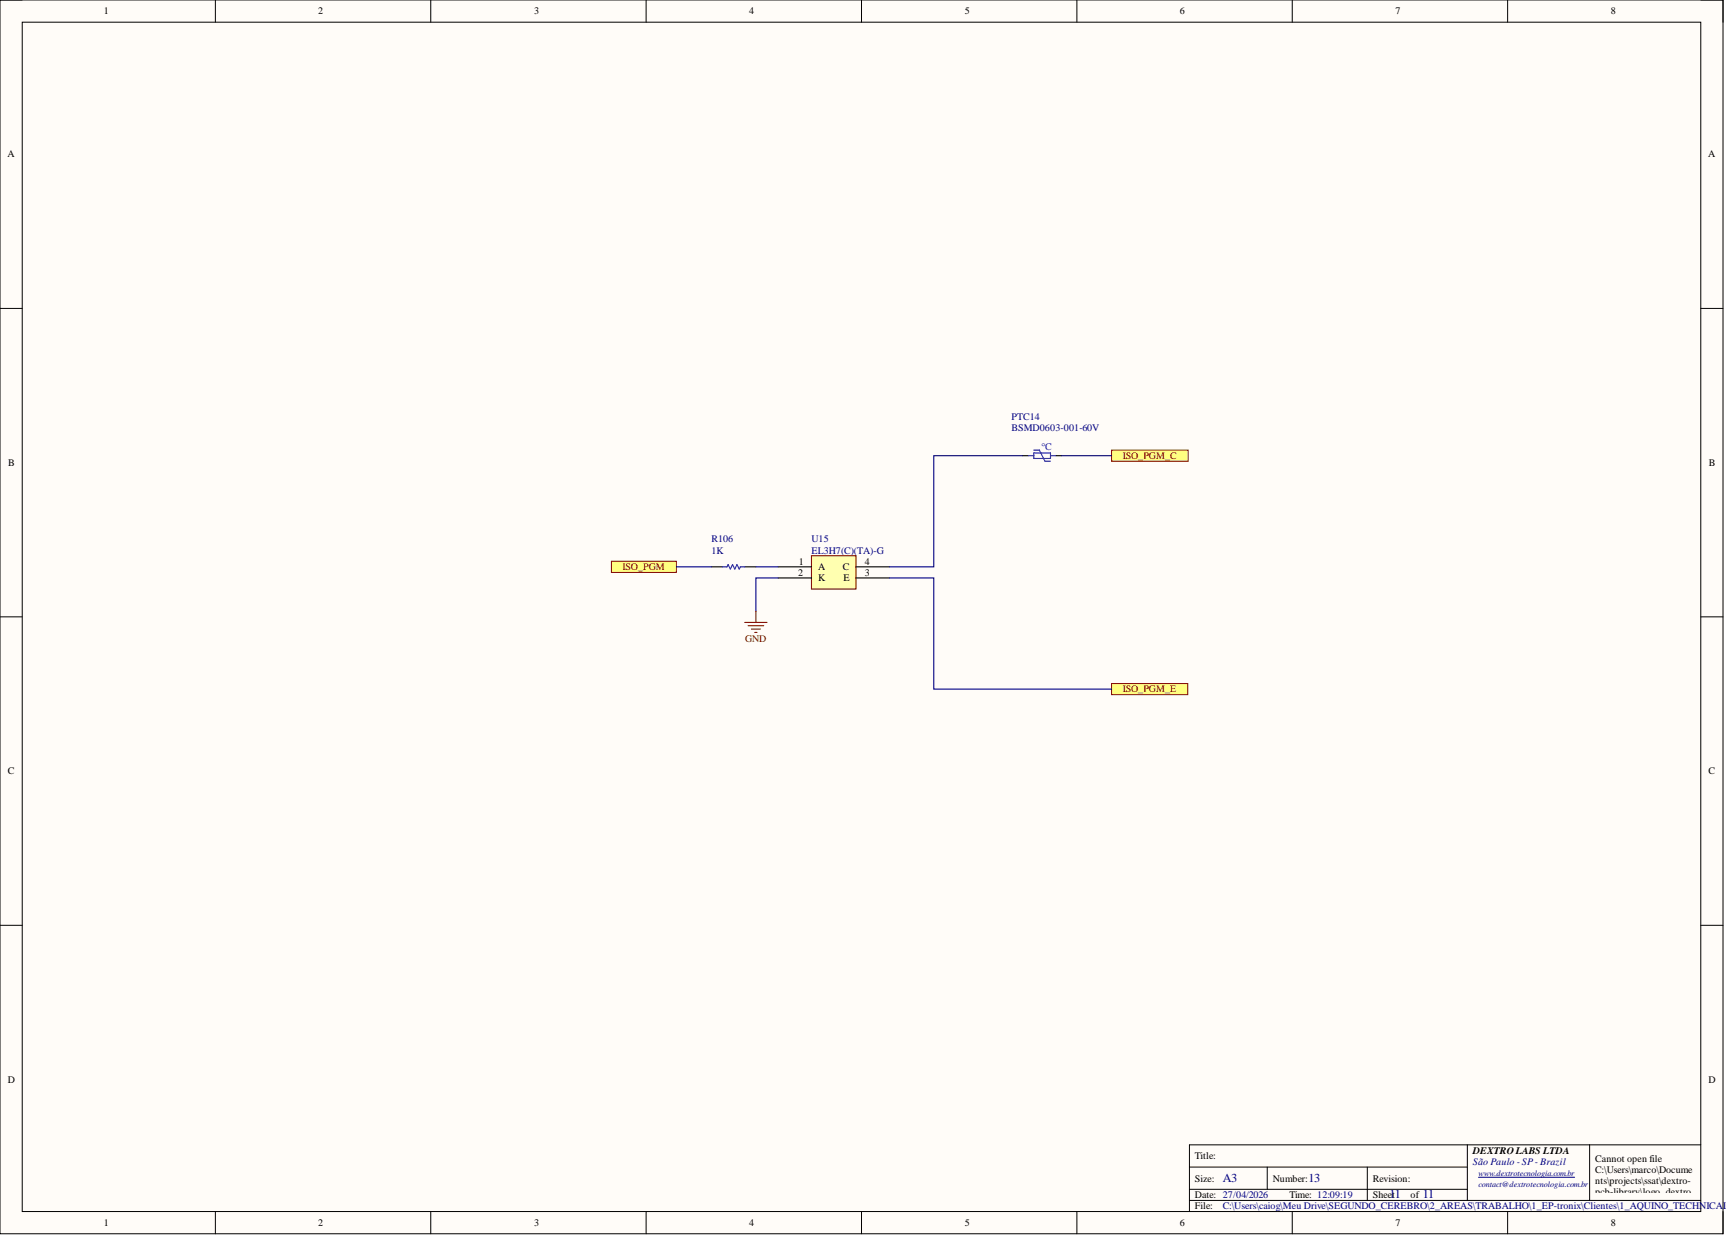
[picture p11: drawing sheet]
<svg xmlns="http://www.w3.org/2000/svg" width="393mm" height="282mm" viewBox="0 0 393 282" stroke-linecap="round" stroke-linejoin="round" font-family="sans-serif">
<defs><g id="words">
<g font-size="2.8" fill="#000080">
<text x="278.7" y="269.4">A3</text>
<text x="298.2" y="269.4">13</text>
<text x="316.7" y="272.9">11</text>
<text x="324.3" y="272.9">11</text>
</g>
<g font-size="2.3">
<text x="23.6" y="3.3">1</text>
<text x="72.5" y="3.3">2</text>
<text x="121.8" y="3.3">3</text>
<text x="170.7" y="3.3">4</text>
<text x="219.9" y="3.3">5</text>
<text x="268.9" y="3.3">6</text>
<text x="318" y="3.3">7</text>
<text x="367.1" y="3.3">8</text>
<text x="1.7" y="35.9">A</text>
<text x="389.3" y="35.9">A</text>
<text x="1.9" y="106.2">B</text>
<text x="389.5" y="106.2">B</text>
<text x="181.9" y="131.2">2</text>
<text x="182.1" y="128.7">1</text>
<text x="186.5" y="129.9">A</text>
<text x="192.1" y="129.9">C</text>
<text x="197.1" y="128.7">4</text>
<text x="197.1" y="131.2">3</text>
<text x="186.5" y="132.5">K</text>
<text x="192.2" y="132.5">E</text>
<text x="1.8" y="176.4">C</text>
<text x="389.4" y="176.4">C</text>
<text x="1.8" y="246.8">D</text>
<text x="389.4" y="246.8">D</text>
<text x="335.7" y="262.9">DEXTRO LABS LTDA</text>
<text x="272.3" y="264.2">Title:</text>
<text x="272.3" y="269.2">Size:</text>
<text x="290.1" y="269.2">Number:</text>
<text x="312.9" y="269.2">Revision:</text>
<text x="363.5" y="264.7">Cannot open file</text>
<text x="363.5" y="267.2">C:\Users\marco\Docume</text>
<text x="363.5" y="269.7">nts\projects\ssat\dextro-</text>
<text x="272.3" y="273">Date: 27/04/2026</text>
<text x="272.3" y="275.6">File:</text>
<text x="293.9" y="273">Time: 12:09:19</text>
<text x="312.9" y="273">Sheet</text>
<text x="321.5" y="273">of</text>
<text x="363.5" y="272.3">pcb-library\logo_dextro</text>
<text x="363.5" y="274.8">_labs.png</text>
<text x="23.6" y="279.4">1</text>
<text x="72.5" y="279.4">2</text>
<text x="121.8" y="279.4">3</text>
<text x="170.7" y="279.4">4</text>
<text x="219.9" y="279.4">5</text>
<text x="268.9" y="279.4">6</text>
<text x="318" y="279.4">7</text>
<text x="367.1" y="279.4">8</text>
</g>
<g font-size="2.3" fill="#000080">
<text x="230.5" y="95.7">PTC14</text>
<text x="230.5" y="98.3">BSMD0603-001-60V</text>
<text x="162.1" y="123.6">R106</text>
<text x="184.9" y="123.6">U15</text>
<text x="162.1" y="126.1">1K</text>
<text x="184.9" y="126.1">EL3H7(C)(TA)-G</text>
<text x="335.7" y="265.4">São Paulo - SP- Brazil</text>
<text x="278.7" y="275.6">C:\Users\caiog\Meu Drive\SEGUNDO_CEREBRO\2_AREAS\TRABALHO\1_EP-tronix\Clientes\1_AQUINO_TECHNICA</text>
<text x="392.7" y="275.6">L_</text>
</g>
<text font-size="2.3" fill="#00f" x="237.4" y="102.6">°C</text>
<g font-size="2.3" fill="#800000">
<text x="255.9" y="104.6">ISO_PGM_C</text>
<text x="141.9" y="129.9">ISO_PGM</text>
<text x="169.8" y="146.4">GND</text>
<text x="255.9" y="157.8">ISO_PGM_E</text>
</g>
<g font-size="1.9" fill="#000080">
<text x="336.9" y="268">www.dextrotecnologia.com.br</text>
<text x="336.9" y="270.6">contact@dextrotecnologia.com.br</text>
</g>
</g></defs>
<path d="M0 0h392.7v281.1h-392.7z" fill-rule="evenodd" fill="#fffcf8"/>
<path d="M0 0h392.7v281.1h-392.7z" fill="none" stroke="#000" stroke-width=".23"/>
<path d="M5.1 5.1h382.5v271h-382.5z" fill-rule="evenodd" fill="#fffcf8"/>
<g fill="none" stroke="#000" stroke-width=".23">
<path d="M0 0h5.1M49.1 0v5.1M98.2 0v5.1M147.2 0v5.1M196.3 0v5.1M245.4 0v5.1M294.5 0v5.1M343.6 0v5.1M387.6 0h5.1v5.1M5.1 5.1h382.5v271h-382.5zM0 70.3h5.1M387.6 70.3h5.1"/>
<path d="M0 140.6h5.1M387.6 140.6h5.1M0 210.8h5.1M387.6 210.8h5.1M49.1 276.1v5M98.2 276.1v5M147.2 276.1v5M196.3 276.1v5M245.4 276.1v5M294.5 276.1v5M343.6 276.1v5M392.7 276.1v5"/>
</g>
<path d="M139.3 127.9h14.8v2.5h-14.8z" fill-rule="evenodd" fill="#ffff80"/>
<path d="M139.3 127.9h14.8v2.5h-14.8z" fill="none" stroke="#800000" stroke-width=".23"/>
<path d="M253.3 102.6h17.5v2.5h-17.5z" fill-rule="evenodd" fill="#ffff80"/>
<path d="M253.3 102.6h17.5v2.5h-17.5z" fill="none" stroke="#800000" stroke-width=".23"/>
<path d="M253.3 155.8h17.4v2.5h-17.4z" fill-rule="evenodd" fill="#ffff80"/>
<path d="M253.3 155.8h17.4v2.5h-17.4z" fill="none" stroke="#800000" stroke-width=".23"/>
<path d="M184.9 126.6h10.2v7.6h-10.2z" fill-rule="evenodd" fill="#ffffb0"/>
<path d="M172.3 139.3v2.5M184.9 126.6h10.2v7.6h-10.2zM169.7 141.8h5.1M170.5 142.6h3.5M171.3 143.3h2M172 144.1h.5" fill="none" stroke="#800000" stroke-width=".25"/>
<path d="M233.1 103.8h1.2M240.7 103.8h1.2M162.1 129.2h2.6M169.7 129.2h2.6M177.3 131.7h7.6M177.3 129.2h7.6M195.1 131.7h7.6M195.1 129.2h7.6" fill="none" stroke="#000" stroke-width=".25"/>
<path d="M336.9 268.3h21.9" fill="none" stroke="#000080" stroke-width=".23"/>
<path d="M271.1 265.9h63.3M271.1 273.5h116.5M271.1 271h63.3M288.8 265.9v5.1M311.6 265.9v7.6M334.4 260.9v12.6M362.3 260.9v12.6M387.6 260.9h-116.5v15.2" fill="none" stroke="#000" stroke-width=".23"/>
<path d="M234.3 103.8h1.3M235.6 103.2h3.8v1.3h-3.8zM235.6 102.6h1.3l1.2 2.5h1.3M239.4 103.8h1.3M164.7 129.2h1l.2-.5 .5 1 .5-1 .6 1 .5-1 .5 1 .2-.5h1" fill="none" stroke="#00f" stroke-width=".25"/>
<path d="M233.1 103.8h-20.3v25.4h-10.1M241.9 103.8h11.4M154.1 129.2h8M172.3 129.2h5M177.3 131.7h-5v7.6M202.7 131.7h10.1v25.3h40.5" fill="none" stroke="#000080" stroke-width=".25"/>
<use href="#words"/>
</svg>
